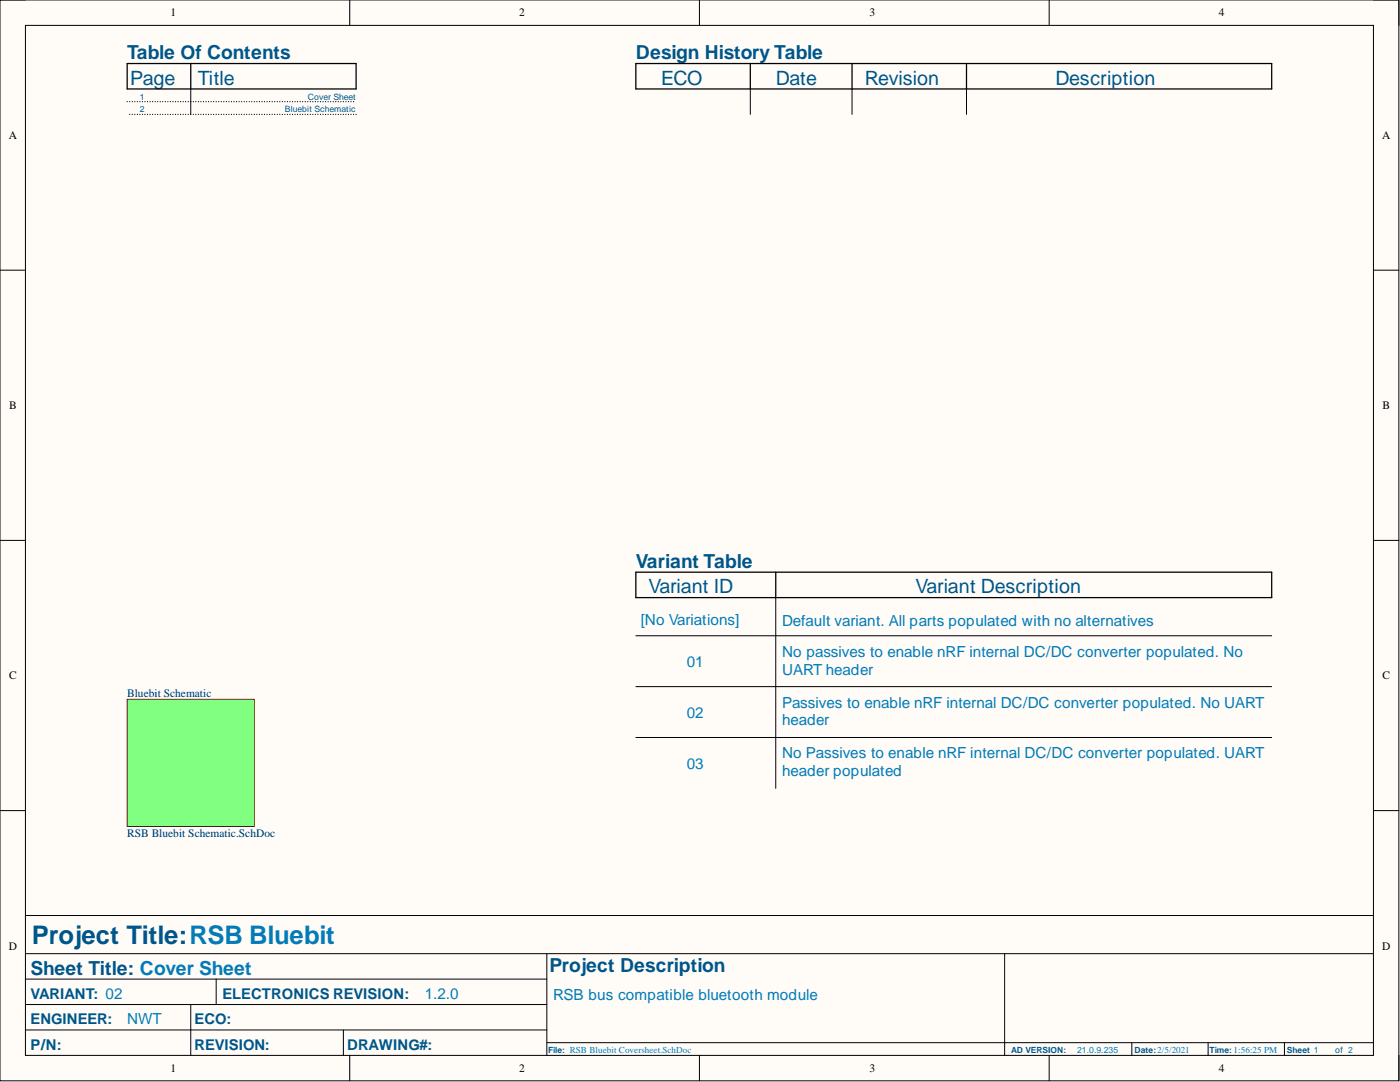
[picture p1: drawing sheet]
<svg xmlns="http://www.w3.org/2000/svg" width="279mm" height="216mm" viewBox="0 0 279 216" stroke-linecap="round" stroke-linejoin="round" font-family="sans-serif">
<defs><g id="words">
<text font-size="5.1" fill="#005689" x="6.3" y="188.4">Project Title:RSB Bluebit</text>
<g font-size="3.9" fill="#005689">
<text x="26" y="16.9">Page</text>
<text x="39.5" y="16.9">Title</text>
<text x="132" y="16.9">ECO</text>
<text x="154.8" y="16.9">Date</text>
<text x="172.6" y="16.9">Revision</text>
<text x="210.7" y="16.9">Description</text>
<text x="129.4" y="118.4">Variant ID</text>
<text x="182.7" y="118.4">Variant Description</text>
</g>
<g font-size="3.8" fill="#005689">
<text x="25.4" y="11.8">Table Of Contents</text>
<text x="126.9" y="11.8">Design History Table</text>
<text x="126.9" y="113.3">Variant Table</text>
<text x="6.1" y="194.5">Sheet Title: Cover Sheet</text>
<text x="109.6" y="194">Project Description</text>
</g>
<g font-size="3" fill="#007cb9">
<text x="127.9" y="124.7">[No Variations]</text>
<text x="156.1" y="125">Default variant. All parts populated with no alternatives</text>
<text x="156.1" y="131">No passives to enable nRF internal DC/DC converter populated. No</text>
<text x="137.1" y="133.1">01</text>
<text x="156.1" y="134.6">UART header</text>
<text x="137.1" y="143.2">02</text>
<text x="156.1" y="141.2">Passives to enable nRF internal DC/DC converter populated. No UART</text>
<text x="156.1" y="144.7">header</text>
<text x="137.1" y="153.4">03</text>
<text x="156.1" y="151.3">No Passives to enable nRF internal DC/DC converter populated. UART</text>
<text x="156.1" y="154.9">header populated</text>
<text x="84.8" y="199.3">1.2.0</text>
<text x="110.4" y="199.6">RSB bus compatible bluetooth module</text>
<text x="25.4" y="204.4">NWT</text>
</g>
<g font-size="3" fill="#005689">
<text x="6.1" y="199.3">VARIANT: 02</text>
<text x="44.4" y="199.3">ELECTRONICS REVISION:</text>
<text x="6.1" y="209.5">P/N:</text>
<text x="6.1" y="204.4">ENGINEER:</text>
<text x="38.8" y="209.5">REVISION:</text>
<text x="38.8" y="204.4">ECO:</text>
<text x="69.3" y="209.5">DRAWING#:</text>
</g>
<g font-size="2.3">
<text x="34.1" y="3.3">1</text>
<text x="103.6" y="3.3">2</text>
<text x="173.5" y="3.3">3</text>
<text x="243.2" y="3.3">4</text>
<text x="1.7" y="27.7">A</text>
<text x="275.8" y="27.7">A</text>
<text x="1.8" y="81.7">B</text>
<text x="275.9" y="81.7">B</text>
<text x="1.8" y="135.6">C</text>
<text x="275.9" y="135.6">C</text>
<text x="1.7" y="189.5">D</text>
<text x="275.8" y="189.5">D</text>
<text x="34.1" y="213.9">1</text>
<text x="103.6" y="213.9">2</text>
<text x="173.5" y="213.9">3</text>
<text x="243.2" y="213.9">4</text>
</g>
<g font-size="2.3" fill="#000080">
<text x="25.4" y="139">Bluebit Schematic</text>
<text x="25.4" y="166.9">RSB Bluebit Schematic.SchDoc</text>
</g>
<g font-size="1.7" fill="#005689">
<text x="27.9" y="19.9">1</text>
<text x="27.9" y="22.4">2</text>
<text x="56.9" y="22.4">Bluebit Schematic</text>
<text x="61.4" y="19.9">Cover Sheet</text>
<text x="109.4" y="210.2">File: RSB Bluebit Coversheet.SchDoc</text>
<text x="201.8" y="210.2">AD VERSION:</text>
<text x="226.4" y="210.2">Date:2/5/2021</text>
<text x="241.4" y="210.2">Time:1:56:25 PM</text>
<text x="256.8" y="210.2">Sheet 1</text>
<text x="266.5" y="210.2">of 2</text>
</g>
<text font-size="1.7" fill="#007cb9" x="215" y="210.2">21.0.9.235</text>
</g></defs>
<path d="M0 0h279.2v215.7h-279.2z" fill-rule="evenodd" fill="#fffcf8"/>
<path d="M0 0h279.2v215.7h-279.2z" fill="none" stroke="#000" stroke-width=".2"/>
<path d="M5.1 5.1h269v205.5h-269z" fill-rule="evenodd" fill="#fffcf8"/>
<g fill="none" stroke="#000" stroke-width=".2">
<path d="M0 0h5.1M69.8 0v5.1M139.6 0v5.1M209.4 0v5.1M274.1 0h5.1v5.1M5.1 5.1h269v205.5h-269zM0 53.9h5.1M274.1 53.9h5.1M0 107.8h5.1M274.1 107.8h5.1M0 161.7h5.1M274.1 161.7h5.1"/>
<path d="M5.1 190.3h269M5.1 182.7h269M109.1 190.3v20.3M38.1 205.5v5.1M69.8 210.6v5.1M109.1 208.1h165M139.6 210.6v5.1M209.4 210.6v5.1M225.9 208.1v2.5M241.1 208.1v2.5M256.3 208.1v2.5M279.2 210.6v5.1"/>
</g>
<path d="M25.4 12.7h45.7v5.1h-45.7zM38.1 12.7v5.1M126.9 114.2h126.9M126.9 119.2h126.9M154.8 114.2v5" fill="none" stroke="#000" stroke-width=".25"/>
<path d="M30.5 144.6h15.2v15.2h-15.2z" fill-rule="evenodd" fill="#ff0"/>
<path d="M30.5 144.6h15.2v15.2h-15.2z" fill="none" stroke="#f00" stroke-width="1.3"/>
<path d="M38.1 17.8v2.5M149.7 17.8v5M170 17.8v5M192.9 17.8v5M154.8 119.2v7.7M5.1 195.4h104M43.1 195.4v5M200.5 190.3v20.3M5.1 200.4h104M5.1 205.5h104M38.1 200.4v5.1M68.5 205.5v5.1" fill="none" stroke="#000" stroke-width=".2"/>
<g fill="none" stroke="#000" stroke-width=".25">
<path d="M126.9 12.7h126.9v5.1h-126.9zM149.7 12.7v5.1M170 12.7v5.1M192.9 12.7v5.1M25.4 20.3h.1M25.9 20.3h.1M26.4 20.3h.1M26.9 20.3h.1M27.4 20.3h.1M27.9 20.3h.1M28.4 20.3h.1M28.9 20.3h.1"/>
<path d="M29.4 20.3h.1M29.9 20.3h.1M30.5 20.3h.1M31 20.3h.1M31.5 20.3h.1M32 20.3h.1M32.5 20.3h.1M33 20.3h.1M33.5 20.3h.1M34 20.3h.1M34.5 20.3h.1M35 20.3h.1"/>
<path d="M35.5 20.3h.1M36 20.3h.1M36.5 20.3h.1M37.1 20.3h.1M37.6 20.3h.1M38.1 20.3h.1M38.6 20.3h.1M39.1 20.3h.1M39.6 20.3h.1M40.1 20.3h.1M40.6 20.3h.1M41.1 20.3h.1"/>
<path d="M41.6 20.3h.1M42.1 20.3h.1M42.6 20.3h.1M43.1 20.3h.1M43.7 20.3h.1M44.2 20.3h.1M44.7 20.3h.1M45.2 20.3h.1M45.7 20.3h.1M46.2 20.3h.1M46.7 20.3h.1M47.2 20.3h.1"/>
<path d="M47.7 20.3h.1M48.2 20.3h.1M48.7 20.3h.1M49.2 20.3h.1M49.7 20.3h.1M50.3 20.3h.1M50.8 20.3h.1M51.3 20.3h.1M51.8 20.3h.1M52.3 20.3h.1M52.8 20.3h.1M53.3 20.3h.1"/>
<path d="M53.8 20.3h.1M54.3 20.3h.1M54.8 20.3h.1M55.3 20.3h.1M55.8 20.3h.1M56.3 20.3h.1M56.9 20.3h.1M57.4 20.3h.1M57.9 20.3h.1M58.4 20.3h.1M58.9 20.3h.1M59.4 20.3h.1"/>
<path d="M59.9 20.3h.1M60.4 20.3h.1M60.9 20.3h.1M61.4 20.3h.1M61.9 20.3h.1M62.4 20.3h.1M62.9 20.3h.1M63.4 20.3h.1M64 20.3h.1M64.5 20.3h.1M65 20.3h.1M65.5 20.3h.1"/>
<path d="M66 20.3h.1M66.5 20.3h.1M67 20.3h.1M67.5 20.3h.1M68 20.3h.1M68.5 20.3h.1M69 20.3h.1M69.5 20.3h.1M70 20.3h.1M70.6 20.3h.1M126.9 114.2v5M253.8 114.2v5"/>
</g>
<path d="M25.4 139.5h25.4v25.4h-25.4z" fill-rule="evenodd" fill="#80ff80"/>
<path d="M25.4 139.5h25.4v25.4h-25.4z" fill="none" stroke="#800000" stroke-width=".2"/>
<g fill="none" stroke="#000" stroke-width=".25">
<path d="M25.9 22.8h.1M26.4 22.8h.1M26.9 22.8h.1M27.4 22.8h.1M27.9 22.8h.1M28.4 22.8h.1M28.9 22.8h.1M29.4 22.8h.1M29.9 22.8h.1M30.5 22.8h.1M31 22.8h.1M31.5 22.8h.1"/>
<path d="M32 22.8h.1M32.5 22.8h.1M33 22.8h.1M33.5 22.8h.1M34 22.8h.1M34.5 22.8h.1M35 22.8h.1M35.5 22.8h.1M36 22.8h.1M36.5 22.8h.1M37.1 22.8h.1M37.6 22.8h.1"/>
<path d="M38.1 22.8h.1M38.6 22.8h.1M39.1 22.8h.1M39.6 22.8h.1M40.1 22.8h.1M40.6 22.8h.1M41.1 22.8h.1M41.6 22.8h.1M42.1 22.8h.1M42.6 22.8h.1M43.1 22.8h.1M43.7 22.8h.1"/>
<path d="M44.2 22.8h.1M44.7 22.8h.1M45.2 22.8h.1M45.7 22.8h.1M46.2 22.8h.1M46.7 22.8h.1M47.2 22.8h.1M47.7 22.8h.1M48.2 22.8h.1M48.7 22.8h.1M49.2 22.8h.1M49.7 22.8h.1"/>
<path d="M50.2 22.8h.1M50.8 22.8h.1M51.3 22.8h.1M51.8 22.8h.1M52.3 22.8h.1M52.8 22.8h.1M53.3 22.8h.1M53.8 22.8h.1M54.3 22.8h.1M54.8 22.8h.1M55.3 22.8h.1M55.8 22.8h.1"/>
<path d="M56.3 22.8h.1M56.8 22.8h.1M57.4 22.8h.1M57.9 22.8h.1M58.4 22.8h.1M58.9 22.8h.1M59.4 22.8h.1M59.9 22.8h.1M60.4 22.8h.1M60.9 22.8h.1M61.4 22.8h.1M61.9 22.8h.1"/>
<path d="M62.4 22.8h.1M62.9 22.8h.1M63.4 22.8h.1M64 22.8h.1M64.5 22.8h.1M65 22.8h.1M65.5 22.8h.1M66 22.8h.1M66.5 22.8h.1M67 22.8h.1M67.5 22.8h.1M68 22.8h.1"/>
<path d="M68.5 22.8h.1M69 22.8h.1M69.5 22.8h.1M70 22.8h.1M70.6 22.8h.1M71.1 22.8h.1"/>
</g>
<path d="M38.1 20.3v2.5M126.9 126.9h126.9M126.9 137h126.9M154.8 126.9v30.4M126.9 147.2h126.9" fill="none" stroke="#000" stroke-width=".2"/>
<use href="#words"/>
</svg>
